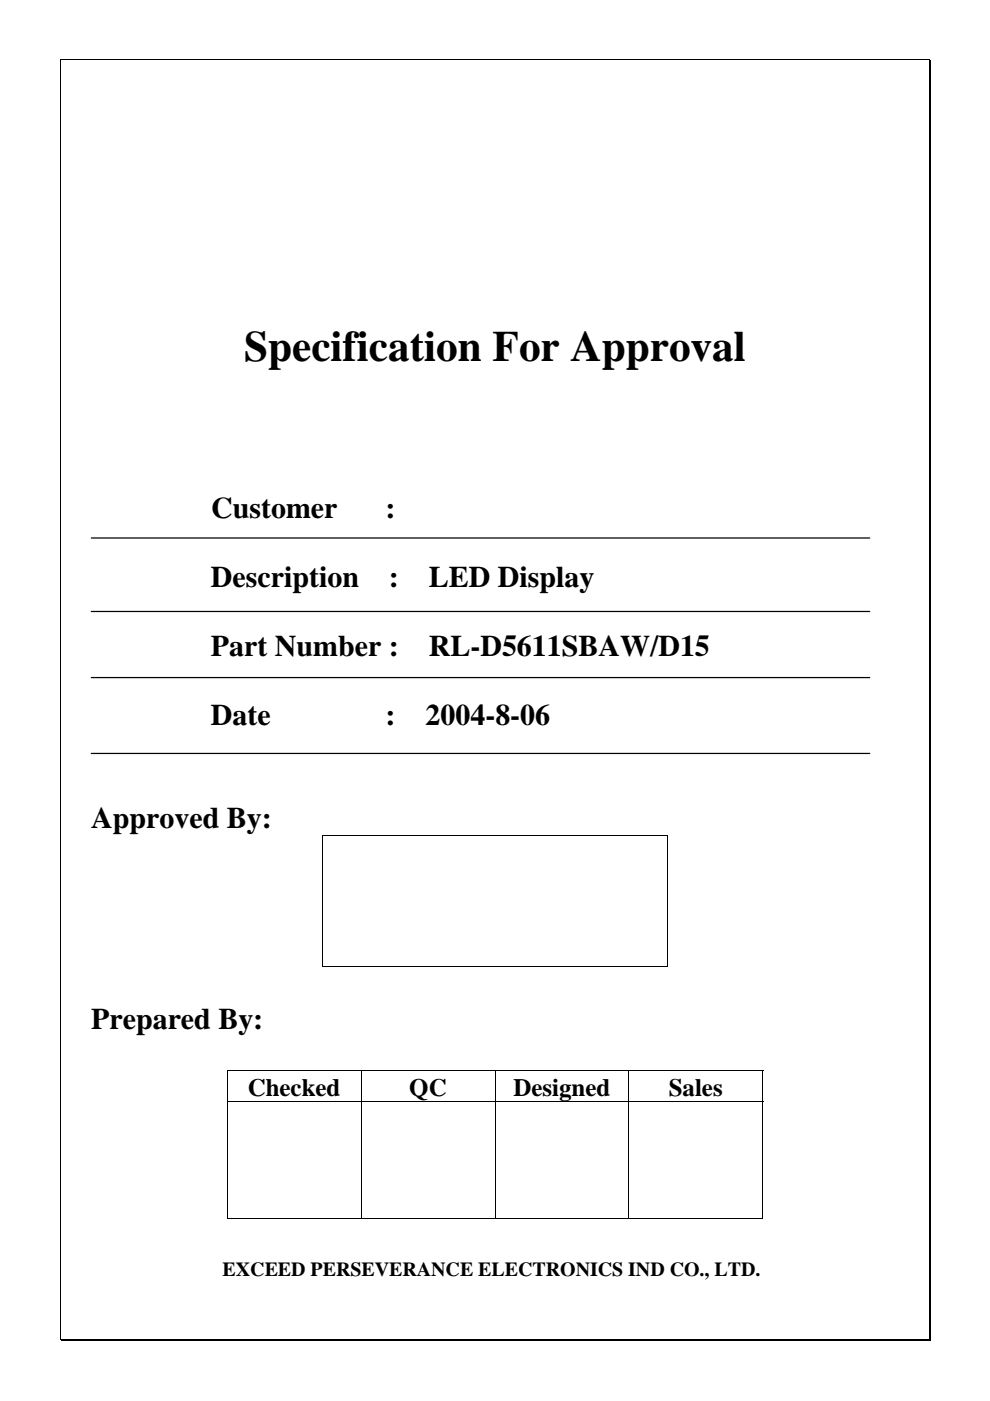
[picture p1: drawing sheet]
<svg xmlns="http://www.w3.org/2000/svg" width="210mm" height="297mm" viewBox="0 0 210 297" stroke-linecap="round" stroke-linejoin="round" font-family="sans-serif">
<defs><g id="words">
<text font-size="9.2" x="51.8" y="76.6">Specification For Approval</text>
<g font-size="6.3">
<text x="44.8" y="109.9">Customer</text>
<text x="81.8" y="109.9">:</text>
<text x="44.7" y="124.5">Description</text>
<text x="82.5" y="124.5">:</text>
<text x="91" y="124.5">LED Display</text>
<text x="44.7" y="139.1">Part Number :</text>
<text x="91" y="139.1">RL-D5611SBAW/D15</text>
<text x="44.7" y="153.7">Date</text>
<text x="81.8" y="153.7">:</text>
<text x="90.2" y="153.7">2004-8-06</text>
<text x="19.3" y="175.6">Approved By:</text>
<text x="19.3" y="218.3">Prepared By:</text>
</g>
<g font-size="5.3">
<text x="52.5" y="232.3">Checked</text>
<text x="86.8" y="232.3">QC</text>
<text x="108.9" y="232.3">Designed</text>
<text x="141.8" y="232.3">Sales</text>
</g>
<text font-size="4.2" x="47.2" y="270.5">EXCEED PERSEVERANCE ELECTRONICS IND CO., LTD.</text>
</g></defs>
<path d="M19.4 114.1h165.1M19.4 129.6h165.1M19.4 143.7h165.1M19.4 159.7h165.1" fill="none" stroke="#010101" stroke-width=".26"/>
<path d="M68.4 177h.2v.2h-.2zM141.4 177h.2v.2h-.2zM141.4 204.9h.2v.1h-.2zM48.1 226.9h.2v.2h-.2zM161.7 226.9h.2v.2h-.2zM161.7 258.2h.2v.1h-.2z" fill="#000"/>
<g fill="none" stroke="#000" stroke-width=".21">
<path d="M68.4 177.1h73.2M68.5 177.2v27.8M141.5 177.2v27.8M68.4 205h73M48.1 227h113.8M48.1 233.6h113.8M48.2 227.1v6.4M48.2 233.6v24.7M76.6 227.1v6.4M76.6 233.6v24.7M105 227.1v6.4M105 233.6v24.7"/>
<path d="M133.4 227.1v6.4M133.4 233.6v24.7M161.8 227.1v6.4M161.8 233.6v24.7M48.1 258.3h28.4M76.7 258.3h28.2M105.1 258.3h28.2M133.5 258.3h28.2"/>
</g>
<path d="M19.6 264.4h152.4v9.5h-152.4z" fill="#fff"/>
<path d="M12.8 12.5h.2v.2h-.2zM197 12.5h.2v.2h-.2zM12.8 284h.2v.2h-.2zM197 284.2h.4v.2h-.4zM197 284h.2v.2h-.2zM197.2 284h.2v.4h-.2z" fill="#000"/>
<path d="M12.8 12.6h184.4M12.9 12.7v271.3" fill="none" stroke="#000" stroke-width=".21"/>
<path d="M197.2 12.7v271.3M13 284.2h184" fill="none" stroke="#000" stroke-width=".34"/>
<use href="#words"/>
</svg>
